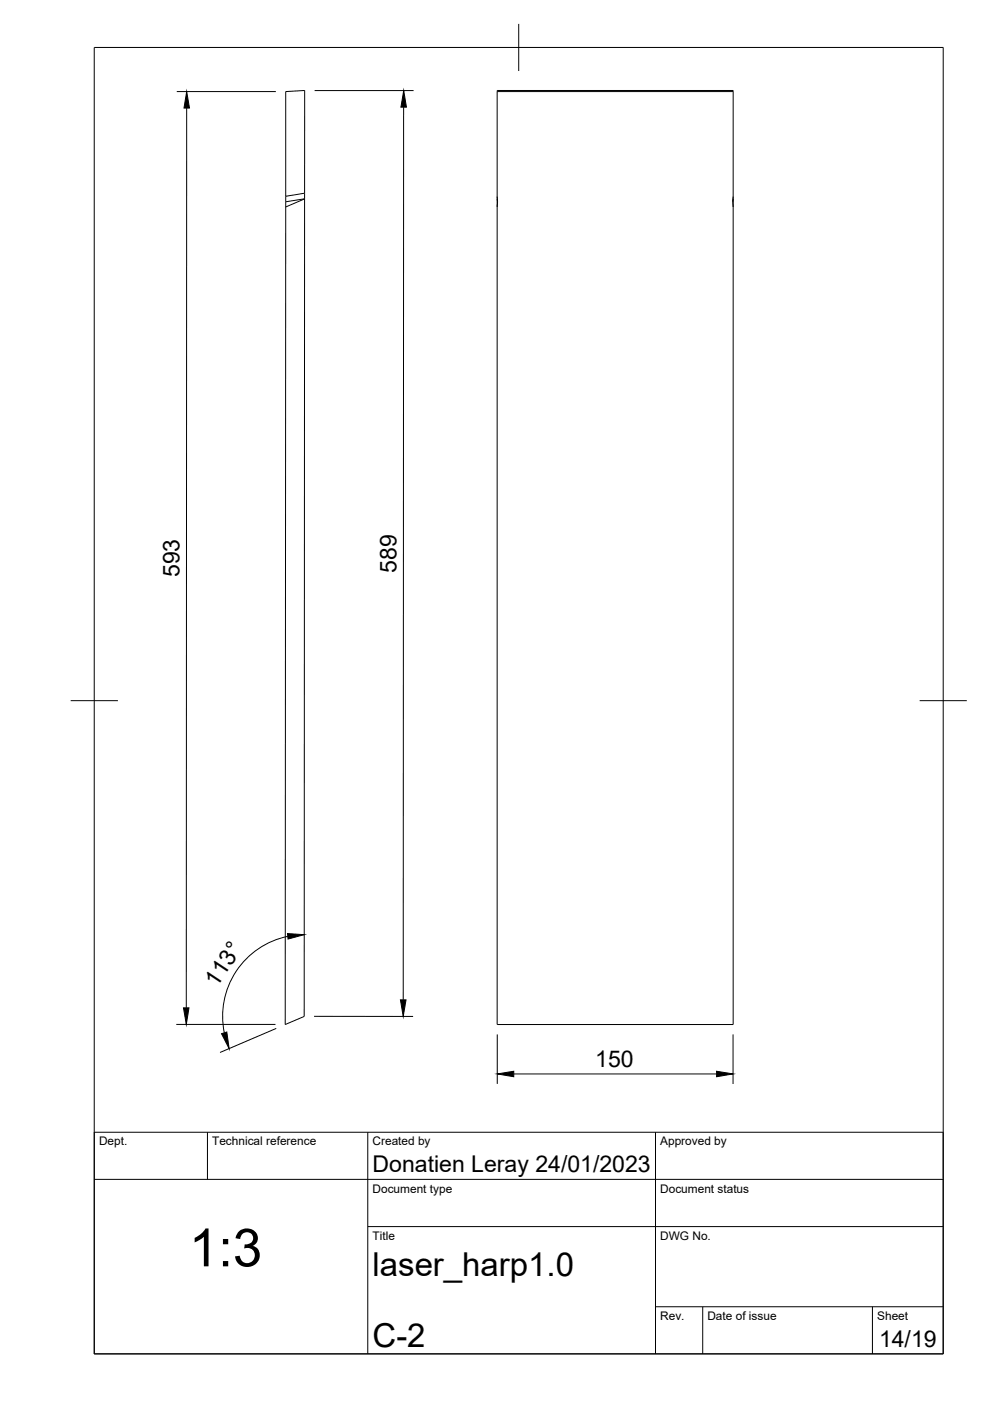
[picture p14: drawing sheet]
<svg xmlns="http://www.w3.org/2000/svg" width="210mm" height="297mm" viewBox="0 0 210 297" stroke-linecap="round" stroke-linejoin="round" font-family="sans-serif">
<defs><g id="words">
<text font-size="11.2" x="40" y="268.5">1:3</text>
<g font-size="7">
<text x="79" y="270.6">laser_harp1.0</text>
<text x="79" y="285.5">C-2</text>
</g>
<g font-size="4.9">
<text x="38.1" y="122.4" transform="rotate(-90 38.1 122.4)">593</text>
<text x="84.1" y="121.4" transform="rotate(-90 84.1 121.4)">589</text>
<text x="46" y="209.5" transform="rotate(-57 46 209.5)">113°</text>
<text x="126.2" y="226.2">150</text>
<text x="79" y="248.5">Donatien Leray 24/01/2023</text>
<text x="186.4" y="285.7">14/19</text>
</g>
<g font-size="2.5">
<text x="21" y="242.9">Dept.</text>
<text x="45" y="242.9">Technical reference</text>
<text x="79" y="242.9">Created by</text>
<text x="140" y="242.9">Approved by</text>
<text x="79" y="252.8">Document type</text>
<text x="140" y="252.8">Document status</text>
<text x="79" y="262.9">Title</text>
<text x="140" y="262.9">DWG No.</text>
<text x="140" y="279.9">Rev.</text>
<text x="150" y="279.9">Date of issue</text>
<text x="186" y="279.9">Sheet</text>
</g>
</g></defs>
<!-- layer: Visible -->
<g fill="none" stroke="#000" stroke-width=".21">
<path d="M105.4 19.2h50v198h-50zM105.4 19.4h50M64.6 41l-4 .6M64.6 41v-21.8l-4 .2v24.5M64.6 41l-.1 174.5-4 1.7 .1-173.3M64.6 42.2l-4 1.7M64.6 42.1l-4 .7M105.4 41.6l.1 1.2M105.4 42.1l.1 .7M105.5 42.8l-.1 1.1M155.4 42.8v1.1M155.4 41.6v1.2"/>
<path d="M155.4 42.1v.7"/>
</g>
<!-- layer: TITLEBLOCK -->
<path d="M20 240.1h180v46.9h-180zM20 250h180M44 240.1v9.9M78 240.1v46.9M139 240.1v46.9M78 260.1h122M139 277.1h61M149 277.1v9.9M185 277.1v9.9" fill="none" stroke="#000" stroke-width=".21"/>
<!-- layer: BORDER -->
<path d="M20 10.1h180v276.9h-180zM110 5.1v10M15 148.6h10M195 148.6h10" fill="none" stroke="#000" stroke-width=".21"/>
<!-- layer: FD_Dimensions -->
<path d="M37.5 19.4h21M66.7 19.2h21M39.6 22.9l-.1 190.8M85.6 22.7l-.1 189.3M61 198.5a17.3 17.3 0 0 0-13.4 20.5M37.4 217.2h21M58.6 218l-11.9 5.1M66.6 215.5h21M105.4 219.3v10.5M155.4 219.3v10.5M108.9 227.7h43" fill="none" stroke="#000" stroke-width=".21"/>
<path d="M39.6 19.4l.6 3.5h-1.2zM85.6 19.2l.6 3.5h-1.2zM61 197.9l3.5 .3-3.4 .9zM38.9 213.7h1.2l-.6 3.5zM47 219.2l1.1-.4 .5 3.5zM84.9 212h1.2l-.6 3.5zM105.4 227.7l3.5-.6v1.2zM151.9 227.1l3.5 .6-3.5 .6z" fill="#000" stroke="#000" stroke-width=".21"/>
<use href="#words"/>
</svg>
